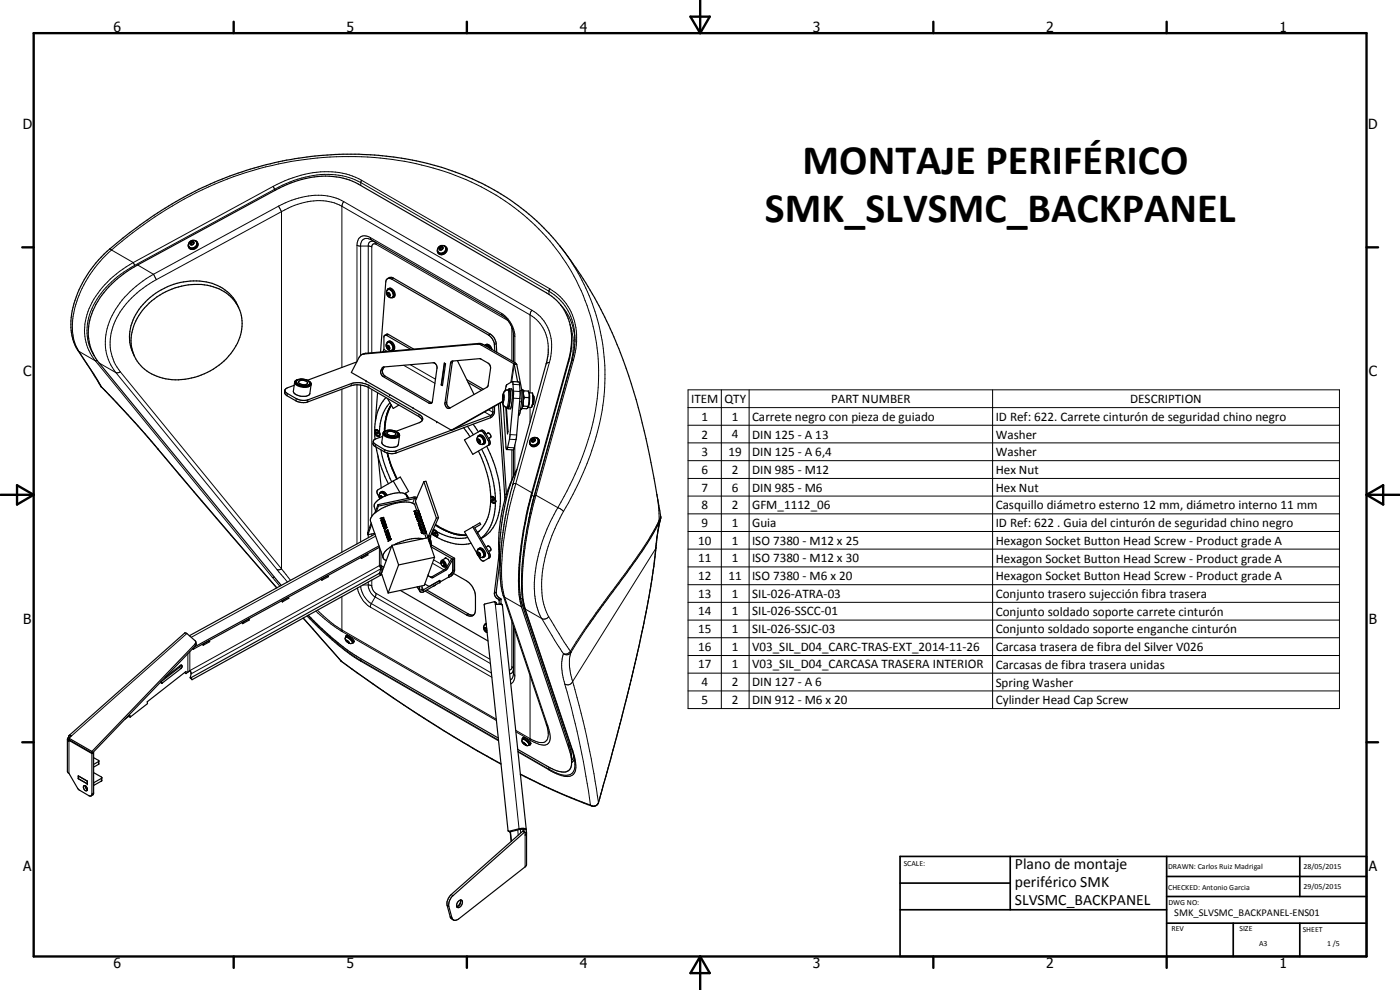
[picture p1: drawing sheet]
<svg xmlns="http://www.w3.org/2000/svg" width="420mm" height="297mm" viewBox="0 0 420 297" stroke-linecap="round" stroke-linejoin="round" font-family="sans-serif">
<defs><g id="words">
<g font-size="12.6">
<text x="240.9" y="52.1">MONTAJE PERIFÉRICO</text>
<text x="229.6" y="66.5">SMK_SLVSMC_BACKPANEL</text>
</g>
<g font-size="4.7">
<text x="304.6" y="260.8">Plano de montaje</text>
<text x="304.6" y="266.2">periférico SMK</text>
<text x="304.6" y="271.6">SLVSMC_BACKPANEL</text>
</g>
<g font-size="4.2">
<text x="34" y="9.6">6</text>
<text x="104" y="9.6">5</text>
<text x="174" y="9.6">4</text>
<text x="244" y="9.6">3</text>
<text x="314" y="9.6">2</text>
<text x="384" y="9.6">1</text>
<text x="6.8" y="38.7">D</text>
<text x="410.6" y="38.7">D</text>
<text x="7" y="112.9">C</text>
<text x="410.8" y="112.9">C</text>
<text x="7" y="187.1">B</text>
<text x="410.8" y="187.1">B</text>
<text x="7" y="261.4">A</text>
<text x="410.8" y="261.4">A</text>
<text x="34" y="290.4">6</text>
<text x="104" y="290.4">5</text>
<text x="174" y="290.4">4</text>
<text x="244" y="290.4">3</text>
<text x="314" y="290.4">2</text>
<text x="384" y="290.4">1</text>
</g>
<g font-size="3.9">
<text x="207.4" y="120.9">ITEM</text>
<text x="217.4" y="120.9">QTY</text>
<text x="249.4" y="120.9">PART NUMBER</text>
<text x="339.2" y="120.9">DESCRIPTION</text>
<text x="210.5" y="126.2">1</text>
<text x="210.5" y="131.6">2</text>
<text x="219.7" y="126.2">1</text>
<text x="219.7" y="131.5">4</text>
<text x="225.7" y="126.3">Carrete negro con pieza de guiado</text>
<text x="225.7" y="131.6">DIN 125 - A 13</text>
<text x="298.8" y="126.3">ID Ref: 622. Carrete cinturón de seguridad chino negro</text>
<text x="298.8" y="131.6">Washer</text>
<text x="210.5" y="136.9">3</text>
<text x="218.6" y="136.9">19</text>
<text x="225.7" y="136.9">DIN 125 - A 6,4</text>
<text x="298.8" y="136.9">Washer</text>
<text x="210.5" y="142.2">6</text>
<text x="219.7" y="142.2">2</text>
<text x="225.7" y="142.2">DIN 985 - M12</text>
<text x="298.8" y="142.2">Hex Nut</text>
<text x="210.5" y="147.5">7</text>
<text x="219.7" y="147.5">6</text>
<text x="225.7" y="147.5">DIN 985 - M6</text>
<text x="298.8" y="147.5">Hex Nut</text>
<text x="210.5" y="152.8">8</text>
<text x="219.7" y="152.8">2</text>
<text x="225.7" y="152.8">GFM_1112_06</text>
<text x="298.8" y="152.9">Casquillo diámetro esterno 12 mm, diámetro interno 11 mm</text>
<text x="210.5" y="158.1">9</text>
<text x="219.7" y="158.1">1</text>
<text x="225.7" y="158.1">Guia</text>
<text x="298.8" y="158.2">ID Ref: 622 . Guia del cinturón de seguridad chino negro</text>
<text x="209.5" y="163.4">10</text>
<text x="219.7" y="163.4">1</text>
<text x="225.7" y="163.4">ISO 7380 - M12 x 25</text>
<text x="298.8" y="163.5">Hexagon Socket Button Head Screw - Product grade A</text>
<text x="209.5" y="168.7">11</text>
<text x="219.7" y="168.7">1</text>
<text x="225.7" y="168.7">ISO 7380 - M12 x 30</text>
<text x="298.8" y="168.8">Hexagon Socket Button Head Screw - Product grade A</text>
<text x="209.5" y="179.4">13</text>
<text x="209.5" y="174">12</text>
<text x="218.6" y="174">11</text>
<text x="219.7" y="179.3">1</text>
<text x="225.7" y="174">ISO 7380 - M6 x 20</text>
<text x="225.7" y="179.4">SIL-026-ATRA-03</text>
<text x="298.8" y="174.1">Hexagon Socket Button Head Screw - Product grade A</text>
<text x="298.8" y="179.5">Conjunto trasero sujección fibra trasera</text>
<text x="209.5" y="184.7">14</text>
<text x="219.7" y="184.7">1</text>
<text x="225.7" y="184.7">SIL-026-SSCC-01</text>
<text x="298.8" y="184.7">Conjunto soldado soporte carrete cinturón</text>
<text x="209.5" y="190">15</text>
<text x="219.7" y="190">1</text>
<text x="225.7" y="190">SIL-026-SSJC-03</text>
<text x="298.8" y="190">Conjunto soldado soporte enganche cinturón</text>
<text x="209.5" y="195.3">16</text>
<text x="219.7" y="195.3">1</text>
<text x="225.7" y="195.3">V03_SIL_D04_CARC-TRAS-EXT_2014-11-26</text>
<text x="298.8" y="195.4">Carcasa trasera de fibra del Silver V026</text>
<text x="209.5" y="200.6">17</text>
<text x="219.7" y="200.6">1</text>
<text x="225.7" y="200.6">V03_SIL_D04_CARCASA TRASERA INTERIOR</text>
<text x="298.8" y="200.7">Carcasas de fibra trasera unidas</text>
<text x="210.5" y="205.9">4</text>
<text x="219.7" y="205.9">2</text>
<text x="225.7" y="205.9">DIN 127 - A 6</text>
<text x="298.8" y="206">Spring Washer</text>
<text x="210.5" y="211.2">5</text>
<text x="219.7" y="211.2">2</text>
<text x="225.7" y="211.2">DIN 912 - M6 x 20</text>
<text x="298.8" y="211.3">Cylinder Head Cap Screw</text>
</g>
<text font-size="3.1" x="352.4" y="275">SMK_SLVSMC_BACKPANEL-ENS01</text>
<g font-size="2.4">
<text x="271.2" y="259.7">SCALE:</text>
<text x="350.6" y="260.8">DRAWN: Carlos Ruiz Madrigal</text>
<text x="391.2" y="260.6">28/05/2015</text>
<text x="350.6" y="267">CHECKED: Antonio Garcia</text>
<text x="391.2" y="266.7">29/05/2015</text>
<text x="350.6" y="271.4">DWG NO:</text>
<text x="351.6" y="279.3">REV</text>
<text x="372" y="279.4">SIZE</text>
<text x="391" y="279.6">SHEET</text>
<text x="377.9" y="283.8">A3</text>
<text x="398.3" y="283.8">1 /5</text>
</g>
</g></defs>
<g fill="none" stroke="#000" stroke-width=".35">
<path d="M56.8 72.6a1.24 1.24 0 0 1 2.2 .1 1.24 1.24 0 0 1-1.2 1.8 1.14 1.14 0 0 1-1.1-.6 1.14 1.14 0 0 1 .1-1.3zM57.1 72.9l.2 .3M57.3 73.2v.2M57.5 72.5h.5l.2 .4-.4 .5h-.6l-.1-.5M57.5 72.5l-.4 .4M57.5 72.5l.1 .3M57.6 72.8l-.3 .4M57.6 72.8h.5M58.3 72.1l.7 .3 .3 .4M59.3 72.8a1.53 1.53 0 0 1-.9 1.7 1.53 1.53 0 0 1-1.9-.5l.1-.8M59.3 72.8a1.53 1.53 0 0 1-.7 1.8 1.53 1.53 0 0 1-2-.4M111.5 72l40 23.1a8.2 8.2 0 0 1 2.3 3.7l.3 1.2v8.6"/>
<path d="M131.3 74.7v1M131.3 75.7l.3 .4M131.6 74.2a1.25 1.25 0 0 1 2.2 .1 1.25 1.25 0 0 1-1.3 1.8 1.13 1.13 0 0 1-1.1-.7 1.13 1.13 0 0 1 .2-1.2zM131.9 74.5l.1 .3M132 74.8l.1 .1M132.2 74.1h.5l.2 .4-.4 .4h-.5l-.1-.4M132.2 74.1l-.3 .4M132.2 74.1l.2 .2M132.4 74.3l-.4 .5M132.4 74.3l.4 .1M133 73.7a1.16 1.16 0 0 1 1.1 1 1.16 1.16 0 0 1-.8 1.2l-.6 .3-1.1-.1M133.9 74.2a1.52 1.52 0 0 1-.3 1.9 1.52 1.52 0 0 1-2 0"/>
<path d="M44.7 91a20.3 20.3 0 0 1 21-4.3 11.6 11.6 0 0 1 5.6 16.3 20.6 20.6 0 0 1-23.3 10.2 11.7 11.7 0 0 1-6.8-17.7l1.5-2.4zM71.7 92.4a13.1 13.1 0 0 0-12.7-8.1 20.4 20.4 0 0 0-19.7 13.4 11.9 11.9 0 0 0 1 9.2M116.3 83.6a1.41 1.41 0 0 1 1.8-.2l29 16.8a3.8 3.8 0 0 1 1.8 2.9l.2 2.6M116.3 87a1.25 1.25 0 0 1 1.8 1.2 1 1 0 0 1-.9 1.1 1 1 0 0 1-1.1-.9 1.2 1.2 0 0 1 .2-1.4zM116.3 88.3v-.4l.3-.1 .4 .5v.5h-.4M116.3 88.3l.3 .5M116.3 83.6l1.2 .1 29.1 16.8a3.9 3.9 0 0 1 1.8 2.9l.1 2M116.3 83.6l-.3 .3-.2 .7-1.6 21M116.4 86.7l-.2 .4M116.4 86.7a1.81 1.81 0 0 1 1.7 2.5l-.2 .1M116.4 86.7a1.62 1.62 0 0 1 2.2 1.7l-.2 .6-.5 .3M116.7 88.1l.3 .5-.4 .2"/>
<path d="M116.7 88.1l-.4 .2M116.7 87.9v.2M117.4 89.3h.5M85.5 117.1l-.1 .8 .7 .8 3.3 1.8 1.7 .3 1.2-.2 13.4-5 1.6-.2 1.8 .3 1.5 .6 15.1 8.7 .7 .5 .3 .6M88.3 115.6l-2.1 .8a.85 .85 0 0 0-.7 .8 .85 .85 0 0 0 .8 .9l2.6 1.5a4.9 4.9 0 0 0 3.5 .4l13.1-4.9a7.1 7.1 0 0 1 5.2 .5l15.1 8.7a1.33 1.33 0 0 1 .8 2.1l-.8 .4-7 2.6M88.4 114.6l-.4 2.8a2.4 2.4 0 0 0 2.6 1.5h1.3l1-.5 .5-3.1M89 114.5l-.1 .1a2.73 2.73 0 0 0 3.7 1l.3-.4M89 114.5a2.42 2.42 0 0 0 3.1 1.2l.5-.2M89 114a.8 .8 0 0 0-.6 .8 .8 .8 0 0 0 .7 .8 3.8 3.8 0 0 0 4.2 0l.1-.2a1.55 1.55 0 0 0-1.1-1.3M89 114a.79 .79 0 0 0-.4 .8 .79 .79 0 0 0 .7 .7 3.1 3.1 0 0 0 3.9-.2v-.5M89.6 114.5a1.89 1.89 0 0 1 2.7 .4 1.66 1.66 0 0 1-2.6 0zM90.9 113.7l-1.9 .3"/>
<path d="M91.1 113.8a1.57 1.57 0 0 1 1.8 1.3M92.3 114.1a2.79 2.79 0 0 0-3.3 .4M92.9 115.1l-.2 .3M93 114.6l.1 .1M107.1 108.6l-14.8 5.5M108.8 106.3l1-.3 34.6-2.9 10.2 5.8 .5 .5 1.6 8.2-.1 2.3-.4 3.3a1.21 1.21 0 0 1-.6 1.3M109.8 114.3l14.2 8.2M109.9 114.3l-4.5-2.5 2.4-4.6 .9-.9 34.9-3 1 .3 9.5 5.5 .2 .2 1.1 5.3M113.3 117.9l-.6 8.5M114.8 110.3l.3-.2 14.9-1.3a1.44 1.44 0 0 1 1.1 1.7l-1.3 9.9a.67 .67 0 0 1-.4 .6 .67 .67 0 0 1-.7-.1l-13.7-7.9a1.76 1.76 0 0 1-.2-2.7zM115.3 110.1l-.1 .2a1.77 1.77 0 0 0 .3 2.5l14.1 8.1M115.5 100.6l.6 .1 7.2 4.1"/>
<path d="M115.5 100.6l-.3 .4v3.8l-.3 .8M115.5 100.6l.6-.4 .5 .2 7.6 4.4M115.9 119.3a12.7 12.7 0 0 0-3.2 7M116 103.1a1.02 1.02 0 0 1 1.1-.4 1.02 1.02 0 0 1 .7 .9l.2 .5a1 1 0 0 1-.9 1.1 1 1 0 0 1-1.1-.9l-.1-.7zM116.1 103.9l.3-.2 .4 .2 .1 .6-.2 .2-.4-.3M116.1 103.9l.2 .5M116.3 119.5l1.7 3.1 1.7-1.1M116.4 102.5l-.3 .5M116.4 102.5a1.76 1.76 0 0 1 1.5 2.7M116.4 102.5a1.5 1.5 0 0 1 2 1.6 .85 .85 0 0 1-.5 1.1M116.4 103.7l-.3 .2M116.5 103.8l.2 .4"/>
<path d="M116.7 104.2l.2 .2M116.7 104.2l-.4 .2M117.3 105.2h.6M130.2 108.8l.4 .3M132.5 115.4l-.1 .1M132.5 115.4l.3 .2M133.3 108.9l.4 .2-.9 6.6-.4-.2zM133.4 109l-.9 6.4M135.5 108.5l8.6-.9 2.7 1.6 .4 1.3-.7 5.1-.4 .6-11.2 6.3a1.25 1.25 0 0 1-1.3-1.6l1.6-11.9zM136 108.3l-.3 .5-1.6 11.8a1.49 1.49 0 0 0 1.1 1.8M137.3 108.2l5 10.2M140.1 113.9l5 2.9"/>
<path d="M140.5 114.8l4 2.3M145.6 103.5l-.1 .1M145.6 103.5a1.46 1.46 0 0 1 1.7 1.1M145.6 103.5a1.42 1.42 0 0 1 2 1.4M145.7 103.7a1.1 1.1 0 0 1 1.4 .9M150.9 119.2v1.1M150.9 119.2l.2-.8 .1 1.4-.2 .8-.1-.3M150.9 119.2l.3 .1M151.6 117.3l-.6 .8-.2 2.5 .3 1 .8 .6M151.6 117.3l.4-.3h.9l.1 .3 .1 2.5-.3 1.8M152 115.5l-.4 1.8M152.1 115.4l-.1 .1"/>
<path d="M152.8 116.6a8.1 8.1 0 0 1 .1 5M152.8 116.6l-.2 .4M152.9 116.6l.7 .1 .1 .4v3.2l-.4 2.1-.2 .3-.6-.1M153.7 114.5l.3 .5 .1 4.5-1 11.2-1.1 4.2M153.7 114.5l-1.6 .9M153.7 114.5l2.1 .2 .3 3.1-1.1 13.3-.9 3.9M156.5 116.9h.4l.1 .7-.1 4a.92 .92 0 0 1-.7 1.3M157.1 118.2l.3 1.1M157.2 117.3l-.1 .8M157.2 117.3l-.2 .1M157.2 117.3h1.4M157.4 119.3l-.4 .9 .1 1.6"/>
<path d="M157.4 119.3h1.3M158.6 117.3l.4 1.4-.4 3.4M158.6 117.3l.2 .6M158.7 119.3l.1 1.3-.4 1.4M158.8 117.9h1l.1 .7M158.8 117.9l-.1 1.4M159.9 118.6h.1M160 118.6l-.2 2.7M160 118.7l.1 1.4-.3 1.2M160 118.6l.3 1.1a2.08 2.08 0 0 1-.5 1.9M164.5 104.7v1.6l-.4 2.3-10.2 36.9a105.1 105.1 0 0 0-3.8 24.3M171.6 101.6l-.1 2.8-.5 3-11.3 40.7a93.5 93.5 0 0 0-3.7 29.6l.5 3.2 14.4 42.8 .6 2.8 .1 2.2"/>
<path d="M172.5 101.8l-.2 3.1-.6 3.3-12.4 44.7-1.7 9.3-1.1 10.4 .1 5.3 .7 4.3 14.4 42.7 .6 2.5 .2 2M112 132.4l-.1 .8 .3 .5 4 2.2M112.5 129.1v.9M112.5 130a1.18 1.18 0 0 0 1.4 .9M112.5 130l.1 1.8M112.7 126.3l-.2 2.8M112.8 134.1a39.3 39.3 0 0 0 3.8 11.1M113 129.8l.1-.2 .3 .1 .1 .3-.1 .2-.3-.1M113 129.8l.1 .3M113.1 128.9l-.6 .2M113.1 128.9l.8 .9M113.1 129l-.3 .1"/>
<path d="M113.2 129.7l-.2 .1M113.3 129.7l.1 .3M113.4 130h.1M113.4 130l-.3 .1M113.4 136.8l1 9.6M113.8 130.7h-.1M113.9 129.8l.1 .4M113.9 130.9v.4M114 130.5a.9 .9 0 0 1-1.1 0 .9 .9 0 0 1-.3-1l.2-.4h.3a1.22 1.22 0 0 1 .7 1.5M114 130.2l-.1 .7M114 130.2v.2M114.3 135a35.8 35.8 0 0 0 3.2 9.6"/>
<path d="M114.8 130.9l-2.5 1-.3 .5M115 130l-.4 2.7a2.5 2.5 0 0 0 2.5 1.5 2.21 2.21 0 0 0 2.4-.8l.4-2.8M115.5 130a2.91 2.91 0 0 0 3.9 .5l.1-.2M115.5 129.3a4 4 0 0 1 3.3 .1M115.5 129.6a2.92 2.92 0 0 1 4 .6 1.53 1.53 0 0 1-2.2 .9 1.53 1.53 0 0 1-1.8-1.5zM115.5 129.3l-.4 .6a3.1 3.1 0 0 0 4 1.2l.7-.5-.3-.7M116.2 135.9l1.2 3.9 1.7 3.9M116.2 129.7a1.94 1.94 0 0 1 2.6 .6 1.73 1.73 0 0 1-2.7-.5zM116.4 135.9l1.1 3.9 1.7 3.9M117 120.8a13.2 13.2 0 0 0-3.1 9M117.4 121.5a14.8 14.8 0 0 0-2 7.9l.1-.1M117.5 121.6l-1 2a15.4 15.4 0 0 0-1 5.7"/>
<path d="M118.8 129.4a1.09 1.09 0 0 1 .9 1.6 3.8 3.8 0 0 1-4.7-.8v-.4l.3-.3M124 122.4v.1M124 122.5l7.1 4M131 126.5h.1M131.1 126.5l4.4 2.6M139.1 128.3l1.9 2.7M140.3 127.9l1.8 2.5M142 127.3l1.6 2.3M143.3 131.2a.91 .91 0 0 1 .9-.4 .91 .91 0 0 1 .7 .7l.3 .5a.9 .9 0 0 1-.6 1.3M143.3 131.2l-.1 .4a1.5 1.5 0 0 0 1.4 1.7M143.4 132.1l.2-.3 .6 .8-.2 .3-.4-.3M143.4 132.1l.2 .5"/>
<path d="M143.6 135.4a33.8 33.8 0 0 1 3.7 13.7M143.6 130.7l-.3 .5M143.6 130.7a1.77 1.77 0 0 1 1.6 2.5M143.6 130.7a1.29 1.29 0 0 1 1.9 1 1.01 1.01 0 0 1 .1 1.2 1.01 1.01 0 0 1-1 .4M143.7 131.9l-.3 .2M143.8 132l.1 .4M143.9 132.4l.3 .1M143.9 132.4l-.3 .2M144 129.3h.5l.8 .7 1.4 2.6 .1 .7-.3 .3M144 129.3a1.01 1.01 0 0 1 1.6 .5l1.5 2.7a.82 .82 0 0 1-.6 1.1M144 129.3l-4.6 2.7 2.5 4.3 4.6-2.7M144.6 134.8a35.5 35.5 0 0 1 4.1 15.2"/>
<path d="M146.1 133.9a30.5 30.5 0 0 1 3.5 20.7 9.8 9.8 0 0 1-5.3 7M146.3 130a.83 .83 0 0 1 .9 .4 .83 .83 0 0 1-.2 1M146.5 129.9l-.6 .4M147.3 131.2l-.7 .4M147.9 122.2v1.8l-.6 .7-28.9 10.7a5 5 0 0 1-3-.5l-2.8-1.7-.4-.3-.2-.5M148.4 121.9v2l-.4 .8-.8 .6-28.4 10.6-1.2 .2-1.4-.2M149.6 121.2l1.9 28.7M150.1 120.9l1.9 27.4M150.8 120.6l-15.3 8.5M150.8 120.4l-15.3 8.7M150.9 120.3l.2 .1M151 121.5l1 13.4"/>
<path d="M151.8 122.2l.5 8 .2-.7-.5-7.3M152.1 134.9l2 .1M152.8 121.6l-.3 .7-.6-.1M152.9 121.6l-.3 1-.3-.4M154.1 135v7.9M156.7 122.5v.1M157.1 121.8l-.3 .3M157.1 121.8l1.3 .2M158.4 122v.3M158.4 122.3l-.4 .3h-1.3M158.6 122.1l-.2 .2M159 132.3v1"/>
<path d="M159.5 132.1l.2 .3M159.7 132.4l.1 .1M159.7 121.6l-.2 .7-1-.1M159.8 121.3l-.1 .3M159.9 131.7h.5l.2 .4-.4 .4h-.5l-.2-.4M159.9 131.7l-.4 .4M159.9 131.7l.2 .3M160.1 132l-.4 .4M160.1 132h.5M160.7 131.3a1.44 1.44 0 0 1 .8 2.3 1.44 1.44 0 0 1-2.4-.3M161.7 131.9a1.59 1.59 0 0 1-.8 1.7 1.59 1.59 0 0 1-1.9-.3M111.4 156.9l-1.1 3 .1 .5"/>
<path d="M111.5 157.4l-1.1 3M113.4 151.4l-.9 2.6M113.4 151.4l.2 .4M113.6 151.8l-.7 1.8M113.9 148.1a.73 .73 0 0 1 .7-.5 .73 .73 0 0 1 .7 .4l.6 .7M114 149.1l.4-.2 .2 .5M114 149.1l.2 .5M114 149.1l.2-.3 .5 .5M114.1 155.5l.3 .1M114.2 147.7a1.27 1.27 0 0 1 2 .9M114.4 155.6l.1 .3M114.5 155.9l-.2 .2"/>
<path d="M114.5 156l-.2 .1M114.5 155.5l.1 .2M114.5 155.5l-.1 .1M114.6 156.8h.1M114.6 156.8l.1 .3M114.6 156.8l.1 .1M114.6 155.7h.2M114.7 157.1l.1 .2M114.7 157.1l.4 .1M114.7 155.8l-.2 .1M114.8 149.2l-.9 .5a2.34 2.34 0 0 0-1.2 3.6M114.8 156.1l-.2 .4"/>
<path d="M114.8 156.1h.1M114.8 155.7l-.5 .4M114.8 157.3h.3M114.8 157.1h-.1M114.8 156.1v.1M114.8 156.2l.1 .1M114.9 156.3l-.3 .2M114.9 156.5h-.3M114.9 155.9v.1M115 156v.3M115 155.9h-.1M115 157.9l.4 .1"/>
<path d="M115 156.8l-.3 .1M115 156l-.3 .1M115 155.4l-.4 .3M115 155.4h.1M115 155.4l-.5 .1M115 156h.1M115.1 157.3l.1 .1M115.1 155.7h.1M115.1 155.9l.2 .1M115.1 155.9l-.2 .1M115.1 157.2a.32 .32 0 0 1 .2-.3 .32 .32 0 0 1 .4 .1l.1 .2-.9 .4M115.1 155.4l-1 .1"/>
<path d="M115.1 155.4l-.3 .3M115.1 158.5h.3M115.1 155.7l-.1 .2M115.1 157.3h.2M115.1 157.6h-.2M115.1 155.3l-1 .2M115.2 155.7l.1 .1M115.2 155.9l.1 .2M115.2 157.2l.1 .2M115.2 156.3h-.3M115.2 157.4l-.3 .2M115.2 157.2h-.1"/>
<path d="M115.2 157.2l-.4 .1M115.3 156.1l-.3 .2M115.3 155.8h.1M115.3 155.8l.1 .4-.9 .5v-.6l.4-.1M115.3 155.9h-.1M115.3 156.2l-.3 .1M115.3 159h.2M115.3 158.2l-.2 .1M115.4 156.3v.2M115.4 158v.1M115.4 156.3l.2 .3-.2-.1M115.4 156.1h-.1"/>
<path d="M115.4 156.3h.1M115.4 158.1l-.3 .2M115.4 157.9h-.4M115.4 156.5l-.7 .4M115.4 156.5l-.6 .6M115.4 158.5h.1M115.4 158.5l.1 .3M115.5 157.8v.1M115.5 157.9v.1M115.5 157.8l-.1 .1M115.5 157.9h-.5M115.5 157.9l-.1 .1"/>
<path d="M115.5 158.5l.1 .2M115.5 158.8l-.2 .2M115.5 156.4l-.1 .1M115.5 157.4h-.3M115.6 156.5h-.2M115.6 157.1h.1M115.6 157v.1M115.6 157l-.4 .2M115.6 157.3l-.3 .1M115.6 157.1l-.3 .3M115.6 157.1h.2M115.7 157.6l.2 .2"/>
<path d="M115.7 157.6l-.2 .2M115.7 158.7l-.2 .1M115.7 156.9l-.2 .1M115.7 148.8a1.06 1.06 0 0 0-1.5-.9 1.06 1.06 0 0 0-.2 1.7M115.7 158l-.3 .1M115.7 148.8l-.9 .4M115.8 157.6h.1M115.8 158.7h-.2M115.8 158h-.3M115.9 157.8l-.4 .2M115.9 157.5h-.3l-.2 .4M115.9 157.5v.1"/>
<path d="M115.9 157.6l.1 .3-.9 .4M115.9 157.6h-.2M116 157.8h-.1M116 159.7l-.3 .1M116 158.3l-.4 .4M116 159.6l-.3 .2M116.2 158.3l-.7 .2M116.2 158.3l-1.1 .2M116.2 158.3l-.9 .7M116.2 159.5l-.2-.3v.4M116.2 158.2l-1.1 .3M116.3 159l.1 .4"/>
<path d="M116.3 159l.2 .4M116.4 159.5l-.4 .1M116.4 159.4l-.2 .1M116.4 159h-.1M116.4 159.6l.2-.1 .2 .6-.2-.2M116.4 159.6l.1 .2M116.5 159.8l-.7 .5M116.5 159.4l-.9 .5-.1-.4 .2 .3M116.5 159.3l-.1 .1M116.6 159.9h.1M116.6 159.9l-.8 .4M116.6 159.5l-.2 .1"/>
<path d="M116.7 159.8h-.2M118 144.3l-4.7 2.8-.1 .9 .6 1.1M118 144.3l2.1-1.2 2.5 4.3-1.2 .7M118 144.3l2 3.5M121.6 148l.2 .3M121.7 148l1 1.5M121.7 148.3a6 6 0 0 0-5.5 .3l-.5 .2M121.7 148.3l.6 1.3M122 148.7l.6 .8M124.3 153.5l.4 .2M124.4 153.4l.6 .5-.1-.1M124.5 154.2h.1"/>
<path d="M124.6 154.2l.3 .1M124.6 153.4l.1 .3M124.6 153.7h.1M124.6 154.2h.2M124.6 154.4h.1M124.7 153.9v.1M124.7 153.4v.3M124.7 154.5h.1M124.7 154.6h.1M124.7 154.6l.6 .3-.1-.3M124.7 153.9l.4 .4M124.7 154.1l-.2-.3 .1 .4"/>
<path d="M124.7 154.1h.1M124.7 153.9l.1 .3M124.7 154.6l.1 .1M124.7 154.7h.1M124.7 154.5l-.1-.2 .1 .4M124.7 154.5l.5 .2M124.8 153.3l-.5 .1M124.8 154.2l-.1 .1M124.8 154.1l.1 .2M124.8 153.3l-.5 .2M124.8 155l.1 .3 .6 .1M124.8 155l.2-.1 .2 .3"/>
<path d="M124.8 155l.3 .1M124.8 154h-.1M124.9 154l-.4-.1 .1 .3M124.9 154.3h.2M124.9 154h.1M124.9 154.3h-.2M124.9 155l.1 .2M124.9 154.1l.3 .4-.3-.2M124.9 153.9v.2M124.9 149.8l-.4-.2-10.9 2.2M125 154.3h.1M125 155.2l.2 .1"/>
<path d="M125 155.2h-.1M125 155.6h.3M125 155.6l.2 .4 .5 .1M125 155.6h.2M125.1 154.7h.1M125.1 149.4l-.9-.3-10.8 2.3M125.1 155.9h.1M125.1 155.1h.1M125.1 155.7h.1M125.2 155.2v.1M125.2 155.7v.2M125.2 155.6l-.1 .1"/>
<path d="M125.2 154.6h.1M125.2 155.2h.1M125.2 154.6v.1M125.2 155.3h-.2M125.2 155.6l.2 .1M125.2 155.9l.2 .1M125.3 155.6l.1 .1M125.3 155.2v.1M125.3 155.3l.2 .1M125.3 156h.1M125.3 156.4l.7 .4M125.3 155.3l-.2 .1"/>
<path d="M125.4 155.7h.1M125.4 155.8v.1M125.4 155.7v.1M125.4 156.3l.3 .3M125.4 156.3l-.1 .1M125.4 155.1h-.2M125.4 155.1l-.1 .1M125.4 153.2h.1M125.4 155.9h.1M125.4 155.9v.1M125.5 155.9v.1M125.5 156l.2 .1"/>
<path d="M125.5 153.2l.1 .3M125.5 155.4h-.1M125.5 156h-.1M125.5 153.2h.1M125.6 153.5v.2M125.6 155.7h-.2M125.6 155.7l-.1 .2M125.6 153.5h.1M125.6 156.1h.1M125.6 153.7h.1M125.6 156.3l.1 .3M125.6 153.2v.3l-.1-.3"/>
<path d="M125.6 156.6h.1M125.6 153.2h-.1M125.6 153.1l-.2 .1M125.6 153l-.2 .2M125.7 153.8h.1M125.7 153.2l-.1 .5M125.7 153.9v.1M125.7 156.3l.1 .3M125.7 157.4h.1M125.7 153.7v.4M125.7 154l.1 .1M125.7 157.6h.1"/>
<path d="M125.7 153.7l.1 .1M125.7 156.6h.1M125.8 153.7v.6l-.1-.2M125.8 156.3h-.4M125.8 154.1l.1 .1M125.8 156.3l-.5 .1M125.8 154.1h.1M125.8 153.8v.2M125.8 153.8v.3M125.8 157.4l-.3-.4 .2 .5 .3 .1M125.8 157.4l.1 .1M125.8 157.5h.1"/>
<path d="M125.8 156.3h-.5M125.8 153.5v.3M125.8 157.6l.1 .3M125.8 157.6l.2 .6-.1-.3M125.8 156.6l.2 .2M125.8 157.9h.1M125.8 154.5l.1 .3M125.8 154.5h.2M125.9 157.9l.5 .1M125.9 157.5l-.1-.4 .2 .4M125.9 154h-.1M125.9 154.8l.1 .1"/>
<path d="M125.9 154.8l.2 .1M126 154.1l-.2 .4M126 156.8h-.1M126 157.6l.3 .1-.2-.5 .1 .4M126 158.5l.1 .2 .6 .2M126 157.5l.2 .1M126 154.9l.1 .1M126 157.5h-.2M126.1 157.6h.1M126.1 158.3l.2 .2M126.1 154.4l-.2 .4M126.1 158.3l-.1 .2"/>
<path d="M126.1 158.3l-.1 .1M126.1 154.8v.1M126.1 158.5l.1 .2M126.1 154.6v.3M126.1 158.5h.1M126.1 158.7h.1M126.1 154.6h.1M126.1 158.4l.3 .2M126.1 155h.1M126.1 154.7l.1 .4M126.1 155l.1 .1M126.1 158.4v.1"/>
<path d="M126.1 154.9l.1 .1M126.1 158.4l-.1 .1M126.1 154.9h-.1M126.1 155.3h.1M126.2 155.1h.1M126.2 158.7h.2M126.2 155v.1M126.2 155.1l-.1 .2M126.2 155.6h.1M126.2 155.6h.2M126.2 155.6l.2 .1M126.3 158.4v.1"/>
<path d="M126.3 159.2l.6 .4M126.3 158.5l.1 .1M126.3 155l-.2 .3M126.3 158.5h.1M126.3 158.8h.2M126.4 155.4v.3M126.4 155.6v.1M126.4 155.7v.1M126.4 155.7h.1M126.4 158.6v.1M126.4 159.2l.3 .2M126.4 155.5l-.1 .1"/>
<path d="M126.4 158.7h.1M126.4 155.2l-.1 .4M126.4 158.7l-.1 .1M126.4 156.1l.1 .1M126.4 155.8v.2M126.4 158l-.1 .1M126.4 158.7l.1 .1M126.4 155.4v.1M126.4 159.6l.4 .3M126.4 155.7v.3M126.4 155.9v.1M126.5 155.7l-.1 .1"/>
<path d="M126.5 158.8l.2 .1M126.5 159.9h.1M126.5 159.6l.1 .3M126.5 156.2l.1 .2M126.5 156.2l.1 .3M126.6 159.9h.2M126.6 158.5h-.2M126.6 158.5l-.2 .2M126.6 156.6h.1M126.6 156.4h.1M126.6 159.2l.1 .2M126.6 159.4h.1"/>
<path d="M126.6 156.5v.1M126.6 156.5h.1M126.6 156.1v.3M126.6 156.1l-.1 .1M126.6 159.2l.2 .2M126.6 156l-.2 .1M126.6 156.1h-.2M126.7 156.1l-.1 .7v-.2M126.7 158.9h-.1M126.7 159l-.4 .2M126.7 159l-.4 .1M126.8 159.4l.1 .2"/>
<path d="M126.8 159.4l-.1 .1M126.8 159.9l-.1 .1M126.9 156.9v.4M126.9 159.6h.1M126.9 156.7v.1M126.9 160l-.5-.4 .1 .3 .7 .3-.1-.1M126.9 156.8v.4M126.9 160l.2 .1M126.9 160h-.1M126.9 157.2v.4l-.1-.5 .1 .3M126.9 157.4h.1M126.9 157.3v.1"/>
<path d="M127 157.9l.2-.3 .1 .3M127 157.9h.1M127.1 157.3l-.1 .6M127.2 158.4h.1M127.2 158.4l.1 .1M127.2 144.5l.6-.1 3.8 10.9M127.2 144.5l3.8 10.9M127.2 144.5l-2.5 5.8 3.7 10.9M127.3 158.1l-.1 .3M127.3 158.5l.1-.3v.3M127.3 158.5h.1M127.3 158.5l.1 .1"/>
<path d="M127.3 158.7h.1M127.4 158.5h-.1M127.4 158.9l.1 .1M127.4 158.6l-.1 .1M127.4 158.6h.1M127.4 158.5h.1M127.5 158.5l-.2 .2M127.5 159l.1 .3M127.5 159l.1 .2M127.5 159.4h.1M127.6 159.2h.1M127.6 158.9l-.1 .1"/>
<path d="M127.6 158.9h-.2M127.6 158.9v.3M127.6 158.8l-.2 .1M127.6 159.3l-.1 .1M127.6 159.3h.1M127.7 159.4l.1 .4M127.7 159.4v.2M127.7 159l-.2 .4M127.7 159.5l.1 .3M127.7 159.3h.1M127.7 159.3v.1M127.7 159.9h.1"/>
<path d="M127.8 159.8h.1M127.8 159.8l-.1 .1M127.9 159.7l-.2 .2M129.7 159.6l.5 1.1M130 158.9l.1 .1M130.1 159l1 .5M130.1 159h-.1M130.1 159.2h.6M130.2 159.2a1.02 1.02 0 0 0 .3 1.5M130.3 159.1a1.11 1.11 0 0 1 .7 1.8l-.5-.2M130.4 159.9l.1-.2 .3 .1 .1 .3-.1 .2-.3-.1M130.4 159.9l.1 .3"/>
<path d="M130.6 159.7l-.2 .2M130.6 157.5a16 16 0 0 0 9.4 3.2M130.7 159.8l.1 .2M130.7 157.4a15.4 15.4 0 0 0 9.2 3M131 155.4l-2.6 5.8M131.1 159.5l.3 1.1M131.1 159.5a13 13 0 0 0 9.3 1.7M131.6 155.3l-2.4 5.4M131.6 155.3l-.6 .1M141.9 158.1l2.1-1.2 .3 .5-1.8 1 4.4 7.5 .2 1.1-.6 .6M141.9 158.1l4.7 8.3 .2 .8-.3 .4M141.9 158.1l-2.5 1.5 3.8 6.5"/>
<path d="M143.8 159.4l-.5 .4M143.8 159.3l-.6 .4M147.3 149.1l.1 .2M147.3 150.2l.9 .8h.4l.2-.5M147.3 149.1h.7M147.3 150.2a12.8 12.8 0 0 1-3.5 9.2M147.4 149.9l-.1 .3M147.5 149.1a1.06 1.06 0 0 1 1 .6 1.06 1.06 0 0 1-.1 1.1 1.21 1.21 0 0 1-1-1.6M147.5 149.1l-.1 .1M147.7 149.9l.2-.3 .2 .2 .1 .3-.1 .2-.2-.1M147.7 149.9l.2 .3M147.9 149.7l-.2 .2"/>
<path d="M148 149.1l.7 .9M148 149.8l.1 .2M148 149.1h-.5M148.1 150h.1M148.1 150l-.2 .2M148.7 150l.1 .5M148.7 150.9a13.1 13.1 0 0 1-4.4 10.6M148.7 150.5l-.2 .3M148.8 150.3l-.1 .2M152 148.3a50.4 50.4 0 0 0-2.2 18.2M154.1 142.9a67.7 67.7 0 0 0-4 26.9M154.5 142.2l-2.5 6.1"/>
<path d="M155.1 140.8l-1 2.1M198.2 155.9l-.5 1a75.1 75.1 0 0 1-7.1 11.5l-14.7 20.2M83 176.4l-31.4-36.6a349.4 349.4 0 0 0-20.1-22.6 18.1 18.1 0 0 1-3.3-4.6l-5.5-8.6a17.6 17.6 0 0 1-.2-13.9 35.3 35.3 0 0 1 12.5-17.1 111.5 111.5 0 0 1 47.4-24.2 101 101 0 0 1 42.5-.5 82.6 82.6 0 0 1 24.5 9.3 73.2 73.2 0 0 1 24.9 24.9l4.2 6.9a152.5 152.5 0 0 1 15.4 42.2l2.4 11.9 2 12.1-1 4.7-.9 8.7-1.3 8-3.4 17.1-5.2 21.7-6.2 22.5a5.9 5.9 0 0 1-1.2 3.3l-.9 .3a153.9 153.9 0 0 1-22-9.6M84.4 175.6l-54.7-66.7a15.3 15.3 0 0 1-.4-18.4 31.5 31.5 0 0 1 12-11l41.4-22.5a27.8 27.8 0 0 1 22.2-3l2.7 1.2 56.4 32.7a16.1 16.1 0 0 1 7.2 17.7l-11.6 42.2a100.6 100.6 0 0 0-3.8 30.6l.7 3.7 14.4 42.9 .7 3.7M85.8 179.6h.1M86.4 179.2l.3 .3-2 1.1M86.5 179.2l-1.7 1M96.3 173.8l.3 .3M96.7 173.7l1.7-1 .2 .3-2 1.1M96.7 173.6v.1M96.7 173.7l-.1 .4M108.2 167.3l.3 .3"/>
<path d="M108.5 167.1h.1M108.6 167.1l-.1 .5M110.2 166.2l.2 .3-1.9 1.1M110.2 166.2l-1.6 .9M112.5 160l-2.1 .4M112.6 160.2l-55.8 30.6M113.7 163.8l-55.5 30.4M113.9 164.2l-55.8 30.6-.3-.1M114.2 169.6l.5 1.2-.2 1.2M114.5 172.3l-.3 .3-56.6 31.3M115.2 170.2l-.9-.5h-.4l.3 1-.2 1.1-.3 .3-56.6 31.3M115.9 160.7l.5 .1"/>
<path d="M116 160.2l-.2 .1M116.1 161.3h.3M116.3 161.8h.1M116.3 161l-.3 .1M116.4 160.7h.1M116.4 160.8v.1M116.4 160.7h-.5M116.4 160.9l-.4 .2M116.4 160.8h.1M116.4 161.3l.1 .3M116.4 161.3h.1M116.5 161.3l.1 .2"/>
<path d="M116.5 161.6h.2M116.5 161.6l-.2 .2M116.7 160.4h.1M116.7 160.4l-.3 .3M116.7 160.4h.2M116.7 160.8l-.3 .1M116.7 160.4l.1 .2M116.7 161.5h-.1M116.7 162.3h-.2M116.8 160.8h-.3M116.8 162.1l-.3 .2M116.8 160.3h.1"/>
<path d="M116.8 160.6l-.3 .2M116.9 161.7v.4M116.9 161.7h.1M116.9 160.4l-.4-.1-.1 .2 .1 .3M116.9 160.4l.1 .3-.9 .5-.1-.1M117 160.6h-.2M117 161.1l-.4 .4M117 161.6l.3 .2M117 161.6l-.1 .1M117.1 162.1h-.3M117.1 161.1l-.8 .7M117.1 161.1l-.6 .2"/>
<path d="M117.1 161.1l-1 .2M117.2 162l-.3 .1M117.3 161.8l-.4 .3M117.3 161.6l-.4-.1-.1 .6M117.3 161.6l.1 .2-.9 .5M117.3 161.6h-.3M117.4 161.8h-.1M117.5 163.9a4 4 0 0 0-2.6 3.3l.2 .5 .8 .5M117.6 163.6l-3.2 8.6 2.1 5.7M117.6 163.6l2 5.9M119.6 169.5l-3.1 8.4M120.2 177.2l26.3 15.1"/>
<path d="M125.2 176.1l.8 1.3M125.9 175.9l.1 1.5M126 177.4l.6 .3 .5-.1M126.6 175.8v1.2h.5M126.6 176.9l-.7 .1M126.9 161.7a13.4 13.4 0 0 0-8.6 1.8M127.1 160.1h-.2M127.1 177l4.9-2.8v.6l-4.9 2.8M127.1 177v.6M127.5 175.2l1.3 .8M127.9 161.5l-3.5-10.1a6.6 6.6 0 0 0-5.8-.4 11.8 11.8 0 0 0-7.3 4.4l-.1 1 3.8 10.9M128.1 177l12.7 7.4 1.3 .1"/>
<path d="M128.7 160.8v.4l-.3 .1-10.8 2.3M128.7 160.8l-.3 .4M128.8 162.3l.2 .7M129 161.9l.3 1.9M129.1 161.7l.2 .6a1.57 1.57 0 0 1 0 1.7M129.2 160.7v.6l-.6 .5 1.8 5.4M129.2 161.2l-.4 1.2M129.2 160.7l-.5 .1M129.3 164l6.6 3.8M129.4 160.2l.8 .5M129.4 163.5l7 4M130.2 160.7h.3"/>
<path d="M130.4 167.2l-3.1 8.4-10.8 2.3M130.4 167.2l-10.8 2.3M130.5 160.7l.5 .4M130.6 175.6h.1M130.7 175.6l-.7 .3M130.8 160v.1M130.8 160l-.3 .2M131 161.1a14 14 0 0 0 10.4 1.9M131.3 160.6l-.2 .2M131.4 160.6l-.2 .4-.2 .1M132.4 169.2a.62 .62 0 0 1 .1-1 .62 .62 0 0 1 .9 .3 .93 .93 0 0 1 0 1.6l-.7-.4M132.4 169.2l.1-.5a.77 .77 0 0 1 .8 .3 .77 .77 0 0 1 0 .8"/>
<path d="M132.4 169.2l.6 .6M132.4 168.9l.1-.1a.58 .58 0 0 1 .6 .4 .58 .58 0 0 1-.1 .6M132.5 168.6a.76 .76 0 0 1 1 .3 .76 .76 0 0 1-.2 1M132.9 169.8h.4M133.5 167.6l.2-.3 .9 .6 .3 .8M133.6 167.5v.1M133.6 167.5l-1.1 .6M133.8 167.4l-.2 .1M133.9 167.5h-.3M134.3 169.7l-.7 .4M134.5 167.8l.1 .2M134.6 173.1l.1 .1"/>
<path d="M134.7 173.1l-2.7 1.6M135.9 167.8v3.5l-.4 .8-.8 .5v.6M135.9 171.1l-.4 .9-.8 .6M135.9 167.8l-.4-.2-2.1 3.3-3.8 2.2h-.5M135.9 167.8l-1.6 2.8-.5 .5-3.9 2.2-.3 .1-.9-.5-.2-.4M136.1 172l3.9 2.3a5.9 5.9 0 0 1 2.7 4.6v4.1a1.62 1.62 0 0 1-.8 1.7 1.62 1.62 0 0 1-1.9-.2l-12.4-7.2M136.1 172l-.3 .5-1.1 .7M136.4 167.5v3.7l-.3 .8M136.4 167.5l-.5 .3M143.3 165.1a1.16 1.16 0 0 1 1.9 .8 .9 .9 0 0 1-.6 1.4M143.3 165.1l-.1 .3a1.49 1.49 0 0 0 1.4 1.9M143.4 166l.2-.3 .6 .8-.2 .3-.4-.3"/>
<path d="M143.4 166l.2 .5M143.6 164.6a1.34 1.34 0 0 1 1.9 1 1.03 1.03 0 0 1 .1 1.2 1.03 1.03 0 0 1-1 .5M143.6 164.6l-.3 .5M143.6 164.6a1.81 1.81 0 0 1 1.6 2.5M143.6 166.9l.4 .7a1.07 1.07 0 0 0 1.3 .7l1.2-.7M143.7 165.8l-.3 .2M143.8 165.9l.1 .5M143.9 166.4h.3M143.9 166.4l-.3 .1M146.3 164a.79 .79 0 0 1 .8 .3 .79 .79 0 0 1-.1 1M146.5 163.8l-.6 .4M147.3 165.1l-.7 .4"/>
<path d="M149.8 166.5l-1.4 11.5a1.98 1.98 0 0 0 1.3 1.9l.1 1.4M149.8 166.5l.3 3.3M150 168.8l-1.1 8.9a2.55 2.55 0 0 0 1.5 2.1v1.3M150.1 169.8v2.4a22.5 22.5 0 0 0 .9 6.4l13.1 39.1 .4 2.4M54.1 199.7l-.3 .6-5.5 4.3 .2 .4 5.8-4.4 .3-.5-.1-.5-5 3.7M58.7 192.5l-2.6-2.4-.7-.2-34.7 30.8M58.7 192.5l-.2 .8-30.9 32.2M58.7 192.5a.96 .96 0 0 1-.1 1.3l-30.9 32.2M60.7 193.3l.3 .3M61 193.2h.1M61.1 193.2l-.1 .4M62.7 192.2l.2 .3-1.9 1.1"/>
<path d="M62.7 192.3l-1.6 .9M72.6 186.8l.2 .3M72.9 186.6v.1M72.9 186.7l-.1 .4M74.6 185.7l.2 .3-2 1.1M74.6 185.8l-1.7 .9M84.5 180.3l.2 .3M84.8 180.1v.1M84.8 180.2l-.1 .4M91 185.5l8.5 9.6a23.3 23.3 0 0 0 7.7 6.8 425.9 425.9 0 0 0 43.2 27.4M92.5 184.6l7.4 7 6.4 4.9 43.3 24.9M103.7 191l.1 .2"/>
<path d="M103.7 191l.6 .1 .9 .6 .6 .7v.5M103.7 190.9l.3-.3h.3l1.5 1.1 .5 .7-.5 .5M103.7 191.2v.8l.6 .7M103.7 191.2l.3-.2 .8 .4M104 192.3l.3 .4M104 192.3l.4 .1 .4 .3-.1 .2-.4-.2M104 192.2v.1M104.3 192.7l.9 .4 .6-.2M104.5 192.4l-.2 .3M105 191.5l1 1.3M145.4 188.9l.4 .4M145.8 188.6l.3 .4"/>
<path d="M145.8 188.6l-.4 .3M145.8 188.4v.2M145.9 187.1l-.3 .1M145.9 187.1l-.6 .6M145.9 187.3l-.2 .1a1.05 1.05 0 0 0-.5 1.4l.5 .7 .5 .3M146.1 188.7l-.3-.3h-.4v.5M146.1 189.3h-.3M146.1 189.1l-.3 .2M148.5 180.6l-3 .6-.2 .3 7.2 67.7 .6 .4 3.2-.8 .9 .1M148.5 180.6l.2 .8h.2M148.5 180.6l.4 .2 .1 .6M149.8 181.3l-.9 .1"/>
<path d="M149.8 181.3l1 .2 7.1 67.3M150.4 181.1l-.3 .2M150.4 181.1l.3 .4M154.1 187.8v14.2M38.6 214.9l.5 .3M39.1 215.2l-.1-.6-1.5 1.2M55.4 201.8l.4 .3M55.8 202.1l1.2-.9 .4 .7-.3 1.5M55.8 202.1v-.6l-11.6 9.1 .1 .5-5.2 4.1M57.1 203.4l.5 .5M57.6 203.9h.1M20.3 222l.4 .4v-.3"/>
<path d="M20.7 221.2l-.4 .4v10l3.2 5.3 3.2 1.9h.6M20.7 222.1l6.9 4M20.7 221.2l.1-.6 .7 .2-.8 .7M20.7 221.5l6.9 4M20.7 221.5l.1 .5 6.9 4M20.7 221.2l.2 .1M20.9 222l-.2 .1M23.5 233.6v-.8l2.7 1.6M23.5 233.6h.1M23.5 233.6l2.7 1.6v-.8M23.5 233.6l2.7 1.6M25.1 235.8h.1a.91 .91 0 0 1 .9 .5 .91 .91 0 0 1-.2 1 1.11 1.11 0 0 1-.8-1.5z"/>
<path d="M25.6 235.8l.1 .5 .5 .6M27.6 226.1v12.3l-.3 .4M27.6 225.5l.1 .5M28 225.7l.1 .1M28.1 225.8l-.5 .3M28.1 225.8v12.3l-.8 .7M28.1 227.3l1.6 1v.9l-1.6 1M28.1 231.8l2.5 1.5-.1 1-2.4 1.4M29.7 228.4l-1.6 1M30.6 233.4l-2.5 1.5M155.4 224.8l9.2 5.3a7.6 7.6 0 0 0 5.6 1.3 2.5 2.5 0 0 0 1.4-2.7M156.7 221.5l.5-.3 1.2 .7 .8 .8 .1 .4-.2 .4"/>
<path d="M156.7 221.6l.1 .2M156.7 221.6h.5M156.8 221.8l-.1 .8 .6 .7M157 222.8l.8 .7zM157.2 221.6l.8 .5M157.2 221.7l-.4 .1M157.2 221.7l.8 .5M157.5 223.1l-.2 .2M158 222.1l.4 .4M158 222.2l1 .9v.4M158.4 222.5l.4 .6a.6 .6 0 0 1-.2 .6 .6 .6 0 0 1-.7 0l-.6-.4M158.8 223.5h.2"/>
<path d="M153.1 249.6l.3 2.9M153.2 249.6l.3 2.8M157.2 248.9v.1M157.2 249l.1 .5M157.4 249.7l-21.4 19a3.7 3.7 0 0 0-1.3 3.2l.9 3.5a1.15 1.15 0 0 0 .9 .8 1.15 1.15 0 0 0 1.2-.5l20.2-16 .1-9.8M157.4 249.7h.1M157.4 249.7h.2M157.6 249.7l-.7-.3-21.5 19a4 4 0 0 0-1.2 3.3l1 3.6 .9 .8M157.6 249.7v.1M157.6 249.8v.8l.4-.6M157.6 249.9h.4M157.9 248.9a1.91 1.91 0 0 0-2.1-.2l-3.2 .7"/>
<path d="M157.9 248.9l-.7 .1M157.9 248.9l.1 1M137.7 270.3a.7 .7 0 0 1 1-.1 .7 .7 0 0 1 0 1.1 .93 .93 0 0 1-.6 .9 .93 .93 0 0 1-1.1-.3l.2-.9zM138.2 270a1.72 1.72 0 0 1-1.1 2"/>
<circle cx="160.3" cy="132.4" r="1.25"/>
</g>
<g fill="none" stroke="#000" stroke-width=".3">
<path d="M82 55.9l.5 .9M82 55.9l-42 22.9M82.5 56.8a28.3 28.3 0 0 1 23.1-3.2l2.7 1.2 56.4 32.6a16 16 0 0 1 7.8 14.4M82.5 56.8l-42 22.8M82.5 56.8v.3M108.5 54.1l-.2 .5v1.1M108.5 54.1a24.8 24.8 0 0 0-20.6-.8l-5.9 2.6M108.5 54.1l56.5 32.6M33 74.7l.5 .3M33.5 75l6.5 3.8M33.5 75a109.9 109.9 0 0 1 53.9-26.6 91.8 91.8 0 0 1 57.1 7.7 62.7 62.7 0 0 1 34.9 61.8 85.5 85.5 0 0 1-12 34.4M33.5 75a32.4 32.4 0 0 0-11.8 22.5 13 13 0 0 0 2 7.9"/>
<path d="M40 78.8l.5 .8M40 78.8a27.7 27.7 0 0 0-14.1 16.6 14.4 14.4 0 0 0 2.7 12.8M40.5 79.6a27.2 27.2 0 0 0-13.9 15.7 14.2 14.2 0 0 0 1.7 11.5M41.3 79.5l4.7 2.8M59 72.6a1.37 1.37 0 0 1-.6 1.6 1.37 1.37 0 0 1-1.7-.2M83.6 61.8l.9 1.7M83.6 61.8l-37.6 20.5M84.5 63.5l-37.6 20.4M84.5 63.5v107.2M102.6 61.9a17.5 17.5 0 0 0-16.2 .6l-1.9 1M102.6 61.9l56.5 32.6a11.3 11.3 0 0 1 5.4 10.2M102.6 61.9v48.4"/>
<path d="M103.2 60.5l-.6 1.4M103.2 60.5a18.2 18.2 0 0 0-15.6-.4l-4 1.7M103.2 60.5l56.4 32.6M107.1 73.6l.8 .2h2.9l.8 .3M107.1 73.6v34.9M111.2 71.3l.3 .7a1.93 1.93 0 0 0-2.1-.3 1.93 1.93 0 0 0-1.2 1.7v33.3M111.2 71.3a2.46 2.46 0 0 0-2.9-.3 2.46 2.46 0 0 0-1.2 2.6M111.2 71.3l39.3 22.7M112.9 73.3a.79 .79 0 0 0-1.3 .5v32M112.9 73.3l39.4 22.8M112.9 73.3a1.2 1.2 0 0 0-1.3-.9 1.2 1.2 0 0 0-1.1 1.1v32.5M132 74.2l.7-.2a.6 .6 0 0 1 0 .9 .6 .6 0 0 1-1-.3z"/>
<path d="M133.7 74.2a1.34 1.34 0 0 1-.6 1.5 1.34 1.34 0 0 1-1.6-.1M168.1 73.8a63.3 63.3 0 0 1 9.5 61.3 96.3 96.3 0 0 1-8.5 18.4M46 82.3l.9 1.6M46 82.3a28.1 28.1 0 0 0-13.8 16.3 14.6 14.6 0 0 0 2.6 13.2M46.9 83.9a26.5 26.5 0 0 0-13.3 15.1 13.5 13.5 0 0 0 2.5 12.5M116.3 87.7a.73 .73 0 0 1 .7 .4 .73 .73 0 0 1-.1 .8l-.5-.2a.68 .68 0 0 1-.1-1zM116.4 86.9a1.52 1.52 0 0 1 1.4 2.3M118.1 83.4l-.6 .3M150.5 94l.4 .7M150.5 94a9 9 0 0 1 4 6.5v8.3M152.3 96.1l.2 .1M152.3 96v.1"/>
<path d="M153.6 98.2v10.1M153.6 98.4h.1M159.6 93.1l-.5 1.2v23.6M159.6 93.1a12.6 12.6 0 0 1 5.7 13.8l-.4 1.9M165 86.7l-.3 .5v1.1M165 86.7a17 17 0 0 1 7.8 17.9l-.7 3.4M168.2 91.5a16 16 0 0 1 4.3 10.9M171.1 97.4a19.5 19.5 0 0 1 0 12.2M23.4 105.1l.3 .3M23.7 105.4l4.9 2.8M23.7 105.4l6.8 10.7M28.6 108.2l53.1 65"/>
<path d="M29.2 108.2h-.6M29.7 108.9l5.1 2.9M30.1 115.7l.4 .4M30.3 116l.2 .1M30.5 116.1l2.3 2.4a263.9 263.9 0 0 1 14.7 16.3M34.8 111.8l48.4 59.1M36.1 111.5l-.5 .3h-.8M36.1 111.5l48.4 59.2M86.3 118.1l-.2 .6M88.9 119.6l-.1 .7M92.4 120l-.1 .6M102.6 116.8v48.9"/>
<path d="M105.5 115.1l-.1 .6M107.1 115.4v47.8M108.2 115.5v47.1M109.8 106l-.5 .2M110.5 116.2v43.1M110.7 115.6l-.1 .7M111.6 116.8v38.1M114.9 110.9l-.5 .1M115.2 110.3l-.5 .2M115.2 104.8l1 .7M115.5 112.8l-.5 .2M116.1 103.7a.65 .65 0 0 1 .8 .3 .65 .65 0 0 1-.2 .8l-.5-.4z"/>
<path d="M116.3 102.8a1.53 1.53 0 0 1 1.3 2.3M116.6 100.4l-.5 .3M121.1 109.6l9.4 5.4M123.1 109.4l7.6 4.4M135.7 108.8l-.5 .2M143.8 103l-.6 .3M145.1 103.4l-.5 .2M145.7 103.7l.5 .1 .6 .6M147.1 100.2l-.5 .3M148.9 103.1l-.5 .3M151.2 118.2l-.4 1.4 .1 1.3M151.2 118.2h.1"/>
<path d="M151.2 118.2l.1 1-.3 1.7M152.4 117h.1M152.5 117l.2 2.4-.3 2.1-.3 .7M154 115.3l1.9 .1M154.1 100.3l.4 .6M154.1 117.3l2 .2M154.1 119.5l1.9 .1M154.6 108.9l-.5 .2-.8 5.6M155.1 109.4l-.8-.1-.7 5.3M156 117.1l.6 .1M164.9 108.8l-1 .4M164.9 108.8l-10.1 36.3"/>
<path d="M170.7 107.8v.7M171.1 109.6h.2M171.1 109.6l-10.8 39.4M172.1 108l-.4 .2M172.1 108l-11.2 40.6M206.5 117h195.5v95.6h-195.5zM216.5 117v95.6M224.8 117v95.6M297.9 117v95.6M47.3 134.6l.2 .2M47.5 134.8l35.6 41.6M112.8 133.3l-.1 .7"/>
<path d="M115.4 134.9l-.1 .7M118.9 135.3l-.1 .6M125.8 124.3l-.1 .7M129.3 120.7l-.6 .2M134.1 120.6l-.5 .3M143.4 131.8a.65 .65 0 0 1 .7 .4 .65 .65 0 0 1-.2 .8l-.6-.7zM143.6 130.9a1.48 1.48 0 0 1 1.3 2.3M145.4 123.6l1.9 1.1-.1 .6M145.6 129.8l-.3 .2M146.6 122.9l1.3 .8 .5-.3M146.9 132l-.4 .2M150.9 120.9h.1"/>
<path d="M152.3 134.2l2 .2M152.9 131.8l2 .1M153.1 130.4l2 .1M153.6 135v8.9M154.5 133.5v8.5M155.7 123.2h.5M155.9 120.5l.6 .1M159.1 122.2v4.5M161.4 131.7a1.34 1.34 0 0 1-.6 1.6 1.34 1.34 0 0 1-1.6-.2M206.5 122.3h195.5M206.5 127.6h195.5M206.5 132.9h195.5"/>
<path d="M206.5 138.2h195.5M114.2 147.9l.7 .1 .7 .8M114.5 156.2h.1M114.6 156.5h-.1M114.8 149.2l-.3-.4-.4-.1-.2 .6 .2 .3M114.8 156h-.2M115 156.2l-.1 .1M115 156.1h-.2M115.2 155.7l-.1 .1M115.3 156h.1M115.6 156.8l-.3 .1M115.7 156.9l-.2 .1"/>
<path d="M115.7 157l-.1 .1M115.8 157.6h.1M115.8 157.5h-.2M116 157.7h-.1M124.2 149.1l.2 .5-.5 1.4M124.6 154.1h-.1M124.6 153.8h-.1M124.7 150.5l-.3 .9M124.8 154l-.1 .1M124.8 154.1v.1M124.8 155h.1M124.8 153.9h-.1"/>
<path d="M124.9 155.1h.1M125 154.9h-.2M125 154l-.1 .1M125 154.3h.1M125.1 155.7h.1M125.2 155.6l-.2 .1M125.2 155.5h-.2M125.7 153.8v.1M125.7 153.7h.1M125.8 153.8h.1M125.8 153.5h.1M125.8 154.1h-.1"/>
<path d="M125.8 153.9h.1M125.9 153.8h.1M126 158.5h.1M126.1 154.6h.1M126.1 158.5v.1M126.1 158.3l-.1 .1M126.2 154.7h.1M126.2 154.8v.1M126.4 155.4h.1M126.4 155.2l-.1 .1M126.4 155.5h.1M126.5 159.6l-.1 .1"/>
<path d="M126.6 159.8h-.1M126.6 159.5l-.2 .1M126.7 159.6l-.1 .1M126.8 159.9h.1M127.3 158.1h.1M127.4 158.2h.1M127.4 158.3h.1M127.7 159.4h.1M127.7 159.3h.1M127.8 159.4h.1M127.8 159.7h.1M127.8 159.5h.1"/>
<path d="M152 148.1l-.5 .4M154.8 145.1h-.5l-.4 .4M154.8 145.1a86 86 0 0 0-4 31l.5 2.6 13.1 39.1M154.8 145.1l4.8 2.7M159.6 148.6l.7 .4M160.3 149h.1M160.3 149l-1.7 7.4M160.9 148.6l-.5 .2M160.9 148.6a94.2 94.2 0 0 0-4 30.5l.7 3.7M160.9 148.6l6.5 3.7M167.4 152.3a50.8 50.8 0 0 0-6.9 20.4l-.2 3.8a18.9 18.9 0 0 0 2.3 9.1M167.4 152.3l1.7 1.2"/>
<path d="M169.1 153.5a45.2 45.2 0 0 0-6.5 24.4 17.4 17.4 0 0 0 2.1 7.1M197.1 148.4a31.8 31.8 0 0 1 .6 8.5M198.1 156.1l-.7 3.1-.6 5.4M198.3 155h.1M198.3 155l-2 4a116.7 116.7 0 0 1-8.2 12.4l-11 15-5.9 9M206.5 159.5h195.5M206.5 143.6h195.5M206.5 148.8h195.5M206.5 154.2h195.5M81.7 173.2l2.3 2.7M82.3 173.1l-.6 .1M83.2 170.9l3.1 3.7"/>
<path d="M84.5 170.7l-.7 .3-.6-.1M84.5 170.7l2.7 3.4M85.9 179.5v.1M102.6 179v10M107.3 176.4a9 9 0 0 0 3.9 5.8M108.2 175.9a6.9 6.9 0 0 0 3.3 5.2M108.9 175.5l2.2 .1 .5 .2M110.5 160.4v.9M110.5 174.6a4.5 4.5 0 0 0 2.1 4.5M111.6 174l.1 2.7 1.2 1.4M111.6 160.2v.6M112.6 179.1l34.6 20"/>
<path d="M112.6 179.1l-1.1 2M112.7 160.9l-55.3 30.3M112.9 178.1l34.1 19.7M112.9 178.1l-.3 1M113.7 172.1l.5 .5M113.9 164.2v5.5l-56.9 31.5v-5.7M114 171.8l.5 .5M114.3 165.4v4.3M114.7 171.2l-.5-.5-56.8 31.5M116.7 160.4h.2M116.8 160.3h-.3M116.9 162l-.2 .1"/>
<path d="M116.9 160.5h-.1M116.9 161.7l-.2 .1M117.2 161.5h-.3M117.3 161.6h-.2M117.3 161.7l-.1 .1M125.3 176.1l.6 .9M126.6 176.2l.5 .8M128.4 161.3l.2 .5M128.6 161.2v.1M129.7 173l.4 .2M129.8 169l3.5 2M130.1 168l2.3 1.3"/>
<path d="M133.4 170.9l.4 .2M133.8 170.1l.6 .3M135.3 172.2h.1M135.4 172.2v.6M136.4 171l-.5 .3M143.4 165.7a.65 .65 0 0 1 .7 .4 .65 .65 0 0 1-.2 .8 .91 .91 0 0 1-.5-1.2zM143.6 164.9a1.47 1.47 0 0 1 1.3 2.2M146.9 165.9l-.4 .2M148.9 177.7l-.5 .3M149.8 179.3l-.5 .3M150.2 179.6l-.5 .3M150.4 179.9l-.6 .3"/>
<path d="M151 178.6l.5 .6 5 2.9M156.2 179.5l.6 .3M196.8 164.6l-1.9 13.7-3.2 15.9-4.6 19-7.5 27.6M196.8 164.6l-24.9 39.9M196.9 164.3l-.1 .3M206.5 164.8h195.5M206.5 170.1h195.5M206.5 175.4h195.5M54.2 199.6l.4 .3M54.3 199.6l.3 .1M56.1 190.1l-34.6 30.7M56.4 196.2v5.5"/>
<path d="M57.9 194.6l.2 .1M58.5 193.3l.1 .5M91 185.4l11.5 13M92.1 184.8l3.4 3.5 5.7 5.1 3.8 2.9 3.3 2.1M92.4 184.7a85.5 85.5 0 0 0 15.9 13.5l41.3 23.8M94.8 183.3a45.2 45.2 0 0 0 7.9 6.2M95.2 183.1l4.3 3.8 3.1 2.1M102.3 198.3l.2 .1M102.5 198.4v.1M102.5 198.4l7.8 5.6a450 450 0 0 0 31.6 20.5l8.5 4.7M102.5 198.5h.1M102.6 189l.1 .5"/>
<path d="M102.6 189l46.3 26.8M102.7 189.5l46.3 26.7M103.7 191.2l1.1 .5 1 1.2M103.8 192.1l.4 .5 .7 .3M103.8 192.1h.1M103.8 192.1l1.1 .8M104.9 192.9h.1M108.3 197.6v.8M108.3 198.4l41.3 23.9M111.2 182.2l36.4 21M111.5 181.1l-.3 1.1M111.5 181.1l36 20.8"/>
<path d="M140.5 184.2l-.5 .3M146 187.4l-.4 .1M146.1 188.5a.4 .4 0 0 0-.6-.3 .4 .4 0 0 0-.1 .6l.4 .6h.3M148.6 180.7l.3 .2M148.7 181.4l7.1 67.3 .4 .1 .1 1.1M153.6 186.5v13.8l-.4 .7h-.3M154.5 189.1v14l-.5 1.5-.7 .6M157.4 182.4l.2 .4M157.6 182.8l5 2.8M157.6 182.8l14.3 42.5M162.6 185.6l6.5 10.5M164.7 185l6.5 10.4"/>
<path d="M164.7 185l-.9 .7-1.2-.1M169.1 196.1l-.2 .5a12.6 12.6 0 0 0-.2 5.3l.8 3.3M171.2 195.4l.2 .3M171.2 195.4a1.7 1.7 0 0 1-2.1 .7M171.4 195.7a1.49 1.49 0 0 1-2.3 .4M171.4 195.7a14 14 0 0 0 .5 8.8M175.9 188.6l-4.5 7.1M206.5 180.7h195.5M206.5 186.1h195.5M206.5 191.3h195.5M206.5 196.7h195.5M48.3 204.6l.5 .3"/>
<path d="M53.8 200.3l.5 .3M57.3 203.4l.4 .5M153.6 200.1a1.21 1.21 0 0 1 .4 1.2 1.21 1.21 0 0 1-1 .9M154.5 202.6l-.4-.6-.3 1.4-.6 .7M154.8 219.1l4.3 2.5a5.5 5.5 0 0 0 4.4 1 2.55 2.55 0 0 0 1-2.5M159.1 202.6l.1 19.5M163.9 217.2l.5 .6M164.4 217.8a6.9 6.9 0 0 1 .3 5 2.36 2.36 0 0 1-3.1 .5l-1.9-.9-4.9-2.8M169.5 205.2l.7 2.4a254.1 254.1 0 0 1 7 34M171.9 204.5a249.5 249.5 0 0 1 6.7 29.9l1 6.4M171.9 204.5a1.63 1.63 0 0 1-2.4 .7M206.5 202h195.5"/>
<path d="M206.5 207.3h195.5M20.7 222.4v9.6M20.8 221.8l-.4 .3M21 220.6l.1 .5M28.1 237.9l-.5 .4M29.5 228.5v.9M30.4 233.6v.8M155.4 225.4l11.6 6.5a4.3 4.3 0 0 0 4.9-.1l.5-.9 .1-1.5M155.5 225.6l9.3 5.4M156.2 232.2l12.3 5.9 8.7 3.5M156.8 221.8l1.1 .5 .9 1.2M156.9 222.7l1 .9-.4-.2z"/>
<path d="M164.7 230.2l.1 .8M170.7 223.1v1.3M171.7 224.9l.2 .4M171.9 225.3l.8 3a3.9 3.9 0 0 1-.9 4.3 5.3 5.3 0 0 1-4.7-.4l-2.3-1.2M172.2 226.8l-.6 1.3M172.4 227.7l-.4 .8-.4 .3M152.7 249.4l.4 .2M155.4 249l.1 1.6M156.8 249.4l.6 .3M157.2 248.9v.1M157.6 250.6v9.5M177.2 241.6l.5 .3"/>
<path d="M179.6 240.8h.1M179.6 240.8a1.6 1.6 0 0 1-2.4 .8M134.2 271.7l.5 .2M135.1 275.1l.5 .3M135.4 268.4l.6 .3"/>
<circle cx="57.6" cy="73" r=".61"/>
<circle cx="160" cy="132.1" r=".6"/>
</g>
<g fill="#000">
<circle cx="109.9" cy="114.3" r=".18"/>
<circle cx="116.9" cy="118.4" r=".18"/>
<circle cx="158.6" cy="117.3" r=".18"/>
<circle cx="159.9" cy="118.6" r=".18"/>
<circle cx="131.1" cy="126.5" r=".18"/>
<circle cx="159.7" cy="121.6" r=".18"/>
<circle cx="114.5" cy="156.4" r=".18"/>
<circle cx="114.6" cy="156.2" r=".18"/>
<circle cx="114.9" cy="156" r=".18"/>
<circle cx="115" cy="156.1" r=".18"/>
<circle cx="115.1" cy="155.9" r=".18"/>
<circle cx="115.2" cy="156" r=".18"/>
<circle cx="115.5" cy="157.9" r=".18"/>
<circle cx="115.6" cy="156.9" r=".18"/>
<circle cx="124.5" cy="153.8" r=".18"/>
<circle cx="124.5" cy="154" r=".18"/>
<circle cx="124.6" cy="153.9" r=".18"/>
<circle cx="124.7" cy="154" r=".18"/>
<circle cx="124.7" cy="154.1" r=".18"/>
<circle cx="124.8" cy="153.9" r=".18"/>
<circle cx="124.8" cy="155" r=".18"/>
<circle cx="124.9" cy="154" r=".18"/>
<circle cx="125" cy="155" r=".18"/>
<circle cx="125" cy="154.1" r=".18"/>
<circle cx="125" cy="155.6" r=".18"/>
<circle cx="125.2" cy="155.6" r=".18"/>
<circle cx="125.4" cy="155.7" r=".18"/>
<circle cx="125.6" cy="153.2" r=".18"/>
<circle cx="125.6" cy="153.5" r=".18"/>
<circle cx="125.8" cy="153.8" r=".18"/>
<circle cx="125.8" cy="153.5" r=".18"/>
<circle cx="125.8" cy="153.7" r=".18"/>
<circle cx="125.9" cy="153.9" r=".18"/>
<circle cx="126" cy="154.1" r=".18"/>
<circle cx="126" cy="154.2" r=".18"/>
<circle cx="126" cy="158.4" r=".18"/>
<circle cx="126.1" cy="154.3" r=".18"/>
<circle cx="126.1" cy="154.9" r=".18"/>
<circle cx="126.1" cy="158.4" r=".18"/>
<circle cx="126.1" cy="154.7" r=".18"/>
<circle cx="126.1" cy="154.6" r=".18"/>
<circle cx="126.3" cy="154.9" r=".18"/>
<circle cx="126.4" cy="155.4" r=".18"/>
<circle cx="126.5" cy="155.6" r=".18"/>
<circle cx="126.5" cy="156.2" r=".18"/>
<circle cx="126.6" cy="159.6" r=".18"/>
<circle cx="126.6" cy="156.1" r=".18"/>
<circle cx="126.8" cy="157.1" r=".18"/>
<circle cx="126.9" cy="156.8" r=".18"/>
<circle cx="127" cy="157.1" r=".18"/>
<circle cx="127.1" cy="157.3" r=".18"/>
<circle cx="127.2" cy="157.6" r=".18"/>
<circle cx="127.3" cy="157.9" r=".18"/>
<circle cx="127.5" cy="158.4" r=".18"/>
<circle cx="127.7" cy="159.3" r=".18"/>
<circle cx="127.8" cy="159.6" r=".18"/>
<circle cx="143.3" cy="159.8" r=".18"/>
<circle cx="117.2" cy="161.7" r=".18"/>
<circle cx="132" cy="174.7" r=".18"/>
<circle cx="26.2" cy="235.2" r=".18"/>
</g>
<g fill="none" stroke="#000" stroke-width=".71">
<path d="M10.1 9.9h400v277.1h-400zM70.1 6.5v3.4M140.1 6.5v3.4M207.2 5h5.8l-2.9 4.9zM210.1 0v9.9M280.1 6.5v3.4M350.1 6.5v3.4M6.7 74.2h3.4M410.1 74.2h3.5M.1 148.5h10M5.1 145.6l5 2.9-5 2.9zM410.1 148.5h10"/>
<path d="M410.1 148.5l5-2.9v5.8zM6.7 222.7h3.4M410.1 222.7h3.5M70.1 287v3.4M140.1 287v3.4M210.1 287v10M210.1 287l2.9 5h-5.8zM280.1 287v3.4M350.1 287v3.4"/>
</g>
<path d="M270.1 257h140v30h-140zM303.2 257v16M350.1 257v30M390.1 257v12M270.1 265h33.1M270.1 273h80M350.1 277h60M350.1 269h60M350.1 263h60M370.1 277v10M390.1 277v10" fill="none" stroke="#000" stroke-width=".51"/>
<use href="#words"/>
</svg>
